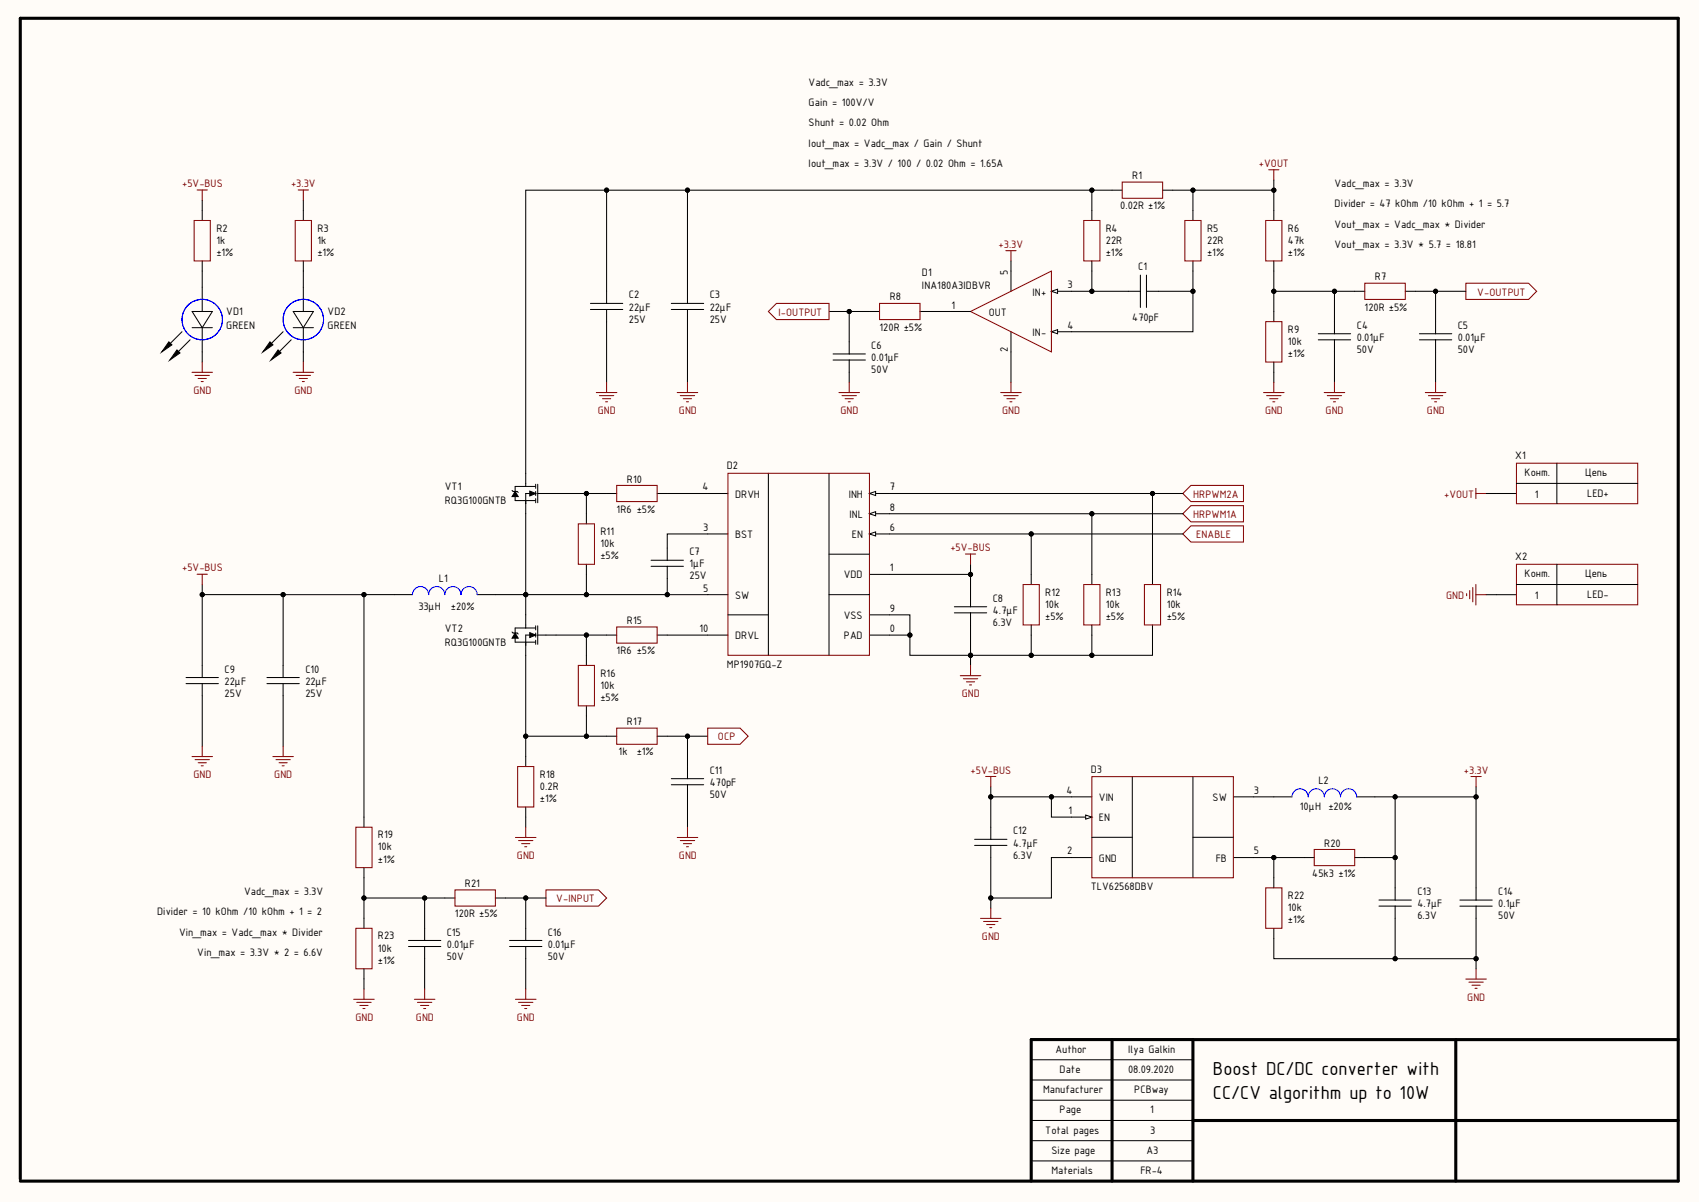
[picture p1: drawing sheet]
<svg xmlns="http://www.w3.org/2000/svg" width="420mm" height="297mm" viewBox="0 0 420 297" stroke-linecap="round" stroke-linejoin="round" font-family="sans-serif">
<defs><g id="words">
<g font-size="5">
<text x="299.5" y="265.4">Boost DC/DC converter with</text>
<text x="299.5" y="271.3">CC/CV algorithm up to 10W</text>
</g>
<g font-size="2.9">
<text x="199.7" y="21.2">Vadc_max = 3.3V</text>
<text x="199.7" y="26.2">Gain = 100V/V</text>
<text x="199.7" y="31.2">Shunt = 0.02 Ohm</text>
<text x="199.7" y="36.2">Iout_max = Vadc_max / Gain / Shunt</text>
<text x="199.7" y="41.2">Iout_max = 3.3V / 100 / 0.02 Ohm = 1.65A</text>
<text x="279.6" y="44.2">R1</text>
<text x="329.5" y="46.2">Vadc_max = 3.3V</text>
<text x="276.6" y="51.7">0.02R ±1%</text>
<text x="329.5" y="51.2">Divider = 47 kOhm /10 kOhm + 1 = 5.7</text>
<text x="53.4" y="57.2">R2</text>
<text x="78.4" y="57.2">R3</text>
<text x="273.1" y="57.2">R4</text>
<text x="298.1" y="57.2">R5</text>
<text x="318" y="57.2">R6</text>
<text x="329.5" y="56.2">Vout_max = Vadc_max * Divider</text>
<text x="53.4" y="63.2">±1%</text>
<text x="53.4" y="60.2">1k</text>
<text x="78.4" y="63.2">±1%</text>
<text x="78.4" y="60.2">1k</text>
<text x="273.1" y="63.2">±1%</text>
<text x="273.1" y="60.2">22R</text>
<text x="298.1" y="63.2">±1%</text>
<text x="298.1" y="60.2">22R</text>
<text x="318" y="63.2">±1%</text>
<text x="318" y="60.2">47k</text>
<text x="329.5" y="61.2">Vout_max = 3.3V * 5.7 = 18.81</text>
<text x="227.7" y="71.5">INA180A3IDBVR</text>
<text x="227.7" y="68.2">D1</text>
<text x="248.9" y="67.9" transform="rotate(-90 248.9 67.9)">5</text>
<text x="263.6" y="71.2">3</text>
<text x="281.1" y="66.7">C1</text>
<text x="339.5" y="69.2">R7</text>
<text x="55.9" y="77.7">VD1</text>
<text x="80.9" y="77.7">VD2</text>
<text x="155.3" y="76.7">22μF</text>
<text x="155.3" y="73.7">C2</text>
<text x="175.3" y="76.7">22μF</text>
<text x="175.3" y="73.7">C3</text>
<text x="219.7" y="74.2">R8</text>
<text x="234.9" y="76.2">1</text>
<text x="244.2" y="78">OUT</text>
<text x="255" y="73">IN+</text>
<text x="337" y="76.7">120R ±5%</text>
<text x="55.9" y="81.3">GREEN</text>
<text x="80.9" y="81.3">GREEN</text>
<text x="155.3" y="79.7">25V</text>
<text x="175.3" y="79.7">25V</text>
<text x="217.2" y="81.7">120R ±5%</text>
<text x="255" y="83">IN-</text>
<text x="263.6" y="81.2">4</text>
<text x="279.6" y="79.2">470pF</text>
<text x="318" y="82.2">R9</text>
<text x="335" y="81.2">C4</text>
<text x="360" y="81.2">C5</text>
<text x="215.2" y="89.1">0.01μF</text>
<text x="215.2" y="86.2">C6</text>
<text x="248.9" y="87" transform="rotate(-90 248.9 87)">2</text>
<text x="318" y="88.1">±1%</text>
<text x="318" y="85.2">10k</text>
<text x="335" y="87.2">50V</text>
<text x="335" y="84.1">0.01μF</text>
<text x="360" y="87.2">50V</text>
<text x="360" y="84.1">0.01μF</text>
<text x="215.2" y="92.2">50V</text>
<text x="374.2" y="113.4">X1</text>
<text x="154.8" y="119.1">R10</text>
<text x="179.5" y="115.8">D2</text>
<text x="376.5" y="117.6">Конт.</text>
<text x="391.4" y="117.6">Цепь</text>
<text x="109.8" y="124.4">RQ3G100GNTB</text>
<text x="109.8" y="121.1">VT1</text>
<text x="173.5" y="121.1">4</text>
<text x="181.5" y="122.9">DRVH</text>
<text x="209.6" y="122.9">INH</text>
<text x="219.7" y="121.1">7</text>
<text x="379" y="122.9">1</text>
<text x="391.9" y="122.6">LED+</text>
<text x="152.3" y="126.6">1R6 ±5%</text>
<text x="173.7" y="131.1">3</text>
<text x="209.8" y="127.9">INL</text>
<text x="219.7" y="131.1">6</text>
<text x="219.7" y="126.1">8</text>
<text x="148.3" y="135.1">10k</text>
<text x="148.3" y="132.1">R11</text>
<text x="170.3" y="137.1">C7</text>
<text x="181.5" y="132.8">BST</text>
<text x="210.3" y="132.8">EN</text>
<text x="108.4" y="143.6">L1</text>
<text x="148.3" y="138.1">±5%</text>
<text x="170.3" y="143.1">25V</text>
<text x="170.3" y="140.1">1μF</text>
<text x="208.4" y="142.8">VDD</text>
<text x="219.7" y="141">1</text>
<text x="374.2" y="138.3">X2</text>
<text x="376.5" y="142.6">Конт.</text>
<text x="391.4" y="142.6">Цепь</text>
<text x="173.7" y="146.1">5</text>
<text x="181.5" y="147.9">SW</text>
<text x="245.2" y="148.6">C8</text>
<text x="258.1" y="147.1">R12</text>
<text x="273.1" y="147.1">R13</text>
<text x="288.1" y="147.1">R14</text>
<text x="379" y="147.9">1</text>
<text x="391.9" y="147.6">LED-</text>
<text x="103.3" y="150.6">33μH</text>
<text x="111.3" y="150.6">±20%</text>
<text x="154.8" y="154.1">R15</text>
<text x="208.4" y="152.9">VSS</text>
<text x="219.7" y="151.1">9</text>
<text x="245.2" y="154.6">6.3V</text>
<text x="245.2" y="151.6">4.7μF</text>
<text x="258.1" y="153.1">±5%</text>
<text x="258.1" y="150.1">10k</text>
<text x="273.1" y="153.1">±5%</text>
<text x="273.1" y="150.1">10k</text>
<text x="288.1" y="153.1">±5%</text>
<text x="288.1" y="150.1">10k</text>
<text x="109.8" y="159.4">RQ3G100GNTB</text>
<text x="109.8" y="156.1">VT2</text>
<text x="152.3" y="161.6">1R6 ±5%</text>
<text x="172.7" y="156.1">10</text>
<text x="181.5" y="157.9">DRVL</text>
<text x="208.4" y="157.9">PAD</text>
<text x="219.7" y="156.1">0</text>
<text x="55.5" y="166.1">C9</text>
<text x="75.4" y="166.1">C10</text>
<text x="148.3" y="167.1">R16</text>
<text x="179.5" y="164.9">MP1907GQ-Z</text>
<text x="55.5" y="172.1">25V</text>
<text x="55.5" y="169">22μF</text>
<text x="75.4" y="172.1">25V</text>
<text x="75.4" y="169">22μF</text>
<text x="148.3" y="173">±5%</text>
<text x="148.3" y="170">10k</text>
<text x="154.8" y="179">R17</text>
<text x="152.8" y="186.5">1k</text>
<text x="157.2" y="186.5">±1%</text>
<text x="175.3" y="191">C11</text>
<text x="269.4" y="190.8">D3</text>
<text x="133.3" y="195">0.2R</text>
<text x="133.3" y="192">R18</text>
<text x="175.3" y="197">50V</text>
<text x="175.3" y="194">470pF</text>
<text x="263.4" y="196">4</text>
<text x="271.4" y="197.8">VIN</text>
<text x="299.4" y="197.8">SW</text>
<text x="309.6" y="196">3</text>
<text x="325.6" y="193.6">L2</text>
<text x="133.3" y="198">±1%</text>
<text x="263.9" y="201">1</text>
<text x="271.4" y="202.8">EN</text>
<text x="321" y="200">10μH ±20%</text>
<text x="93.3" y="210">10k</text>
<text x="93.3" y="207">R19</text>
<text x="250.2" y="209">4.7μF</text>
<text x="250.2" y="206">C12</text>
<text x="327" y="209">R20</text>
<text x="93.3" y="213">±1%</text>
<text x="250.2" y="212">6.3V</text>
<text x="263.5" y="211">2</text>
<text x="271.4" y="212.7">GND</text>
<text x="300.2" y="212.7">FB</text>
<text x="309.6" y="211">5</text>
<text x="60.3" y="221">Vadc_max = 3.3V</text>
<text x="114.8" y="219">R21</text>
<text x="269.4" y="219.8">TLV62568DBV</text>
<text x="318" y="222">R22</text>
<text x="324.1" y="216.5">45k3 ±1%</text>
<text x="350" y="221">C13</text>
<text x="370" y="221">C14</text>
<text x="38.8" y="225.9">Divider = 10 kOhm /10 kOhm + 1 = 2</text>
<text x="112.4" y="226.4">120R ±5%</text>
<text x="318" y="228">±1%</text>
<text x="318" y="225">10k</text>
<text x="350" y="227">6.3V</text>
<text x="350" y="224">4.7μF</text>
<text x="370" y="227">50V</text>
<text x="370" y="224">0.1μF</text>
<text x="44.2" y="231">Vin_max = Vadc_max * Divider</text>
<text x="93.3" y="231.9">R23</text>
<text x="110.3" y="234">0.01μF</text>
<text x="110.3" y="231">C15</text>
<text x="135.3" y="234">0.01μF</text>
<text x="135.3" y="231">C16</text>
<text x="48.7" y="236">Vin_max = 3.3V * 2 = 6.6V</text>
<text x="93.3" y="237.9">±1%</text>
<text x="93.3" y="235">10k</text>
<text x="110.3" y="236.9">50V</text>
<text x="135.3" y="236.9">50V</text>
<text x="260.6" y="259.9">Author</text>
<text x="278.6" y="259.9">Ilya Galkin</text>
<text x="257.6" y="269.9">Manufacturer</text>
<text x="261.7" y="264.9">Date</text>
<text x="278.6" y="264.9">08.09.2020</text>
<text x="280.1" y="269.9">PCBway</text>
<text x="261.7" y="274.9">Page</text>
<text x="284.1" y="274.9">1</text>
<text x="258.1" y="279.9">Total pages</text>
<text x="284.1" y="279.9">3</text>
<text x="259.6" y="284.9">Size page</text>
<text x="283.1" y="284.9">A3</text>
<text x="259.6" y="289.9">Materials</text>
<text x="281.6" y="289.9">FR-4</text>
</g>
<g font-size="2.9" fill="#800000">
<text x="310.9" y="41.2">+VOUT</text>
<text x="45" y="46.2">+5V-BUS</text>
<text x="71.9" y="46.2">+3.3V</text>
<text x="246.6" y="61.1">+3.3V</text>
<text x="192.2" y="78">I-OUTPUT</text>
<text x="364.8" y="73">V-OUTPUT</text>
<text x="47.8" y="97.2">GND</text>
<text x="72.7" y="97.2">GND</text>
<text x="147.6" y="102.2">GND</text>
<text x="167.6" y="102.2">GND</text>
<text x="207.6" y="102.2">GND</text>
<text x="247.5" y="102.2">GND</text>
<text x="312.4" y="102.2">GND</text>
<text x="327.3" y="102.2">GND</text>
<text x="352.4" y="102.2">GND</text>
<text x="294.6" y="122.9">HRPWM2A</text>
<text x="356.6" y="122.9">+VOUT</text>
<text x="294.6" y="127.9">HRPWM1A</text>
<text x="234.7" y="136.1">+5V-BUS</text>
<text x="295.4" y="132.8">ENABLE</text>
<text x="45" y="141">+5V-BUS</text>
<text x="357.1" y="147.9">GND</text>
<text x="237.5" y="172.2">GND</text>
<text x="177.3" y="182.8">OCP</text>
<text x="239.7" y="191">+5V-BUS</text>
<text x="361.5" y="191">+3.3V</text>
<text x="47.8" y="192.1">GND</text>
<text x="67.7" y="192.1">GND</text>
<text x="127.7" y="212.2">GND</text>
<text x="167.6" y="212.2">GND</text>
<text x="137.4" y="222.7">V-INPUT</text>
<text x="242.5" y="232.1">GND</text>
<text x="362.3" y="247.1">GND</text>
<text x="87.8" y="252.1">GND</text>
<text x="102.7" y="252.1">GND</text>
<text x="127.7" y="252.1">GND</text>
</g>
</g></defs>
<g fill="#fffcf8">
<path d="M0 0h419.4v296.6h-419.4z" fill-rule="evenodd"/>
<path d="M0 0h419.4v296.6h-419.4z" fill-rule="evenodd"/>
</g>
<path d="M274.6 256.7v34.9M294.6 256.7v34.9M359.5 256.7v34.9M414.4 256.7h-159.7v34.9M294.6 276.7h119.8M5 291.1v-286.6h409.4v287.1h-409.4" fill="none" stroke="#000" stroke-width=".76"/>
<g fill="none" stroke="#000" stroke-width=".25">
<path d="M129.8 126.8v20h15v-5M137.3 121.9h7.5M149.8 121.9h-5v4.9M219.7 131.8h35v10M219.7 126.9h49.9v14.9M122.3 146.8h7.5v5M137.3 156.8h7.5v5M144.8 156.8h5M219.7 141.8h20v5M239.7 154.3v7.5h-15v-5h-5M254.7 156.8v5M269.6 156.8v5h-29.9v2.5"/>
<path d="M69.9 171.8v12.5M129.8 161.8v20h15v-5M254.7 276.7h39.9M254.7 271.7h39.9M254.7 266.7h39.9M254.7 261.7h39.9M254.7 286.6h39.9M254.7 281.6h39.9"/>
<circle cx="144.8" cy="121.9" r=".51"/>
<circle cx="254.7" cy="131.8" r=".51"/>
<circle cx="269.6" cy="126.9" r=".51"/>
<circle cx="129.8" cy="146.8" r=".51"/>
<circle cx="144.8" cy="156.8" r=".51"/>
<circle cx="144.8" cy="146.8" r=".51"/>
<circle cx="224.7" cy="156.8" r=".51"/>
<circle cx="239.7" cy="141.8" r=".51"/>
<circle cx="239.7" cy="161.8" r=".51"/>
<circle cx="254.7" cy="161.8" r=".51"/>
<circle cx="269.6" cy="161.8" r=".51"/>
<circle cx="129.8" cy="181.8" r=".51"/>
<circle cx="144.8" cy="181.8" r=".51"/>
</g>
<g fill="#000">
<circle cx="144.8" cy="121.9" r=".51"/>
<circle cx="254.7" cy="131.8" r=".51"/>
<circle cx="269.6" cy="126.9" r=".51"/>
<circle cx="129.8" cy="146.8" r=".51"/>
<circle cx="144.8" cy="156.8" r=".51"/>
<circle cx="144.8" cy="146.8" r=".51"/>
<circle cx="224.7" cy="156.8" r=".51"/>
<circle cx="239.7" cy="141.8" r=".51"/>
<circle cx="239.7" cy="161.8" r=".51"/>
<circle cx="254.7" cy="161.8" r=".51"/>
<circle cx="269.6" cy="161.8" r=".51"/>
<circle cx="129.8" cy="181.8" r=".51"/>
<circle cx="144.8" cy="181.8" r=".51"/>
</g>
<path d="M237.1 166.8h5.1M237.9 167.6h3.5M238.7 168.4h2M239.4 169.1h.5M239.7 164.3v2.5M67.4 186.8h5.1M68.1 187.6h3.6M68.9 188.3h2M69.7 189.1h.5M69.9 184.3v2.5" fill="none" stroke="#800000" stroke-width=".25"/>
<path d="M294.1 119.9h13v4h-13l-2-2z" fill-rule="evenodd" fill="#fff"/>
<path d="M294.1 119.9h13v4h-13l-2-2z" fill="none" stroke="#800000" stroke-width=".25"/>
<path d="M294.1 124.9h13v4h-13l-2-2z" fill-rule="evenodd" fill="#fff"/>
<path d="M152.3 119.9h10v4h-10zM142.8 129.3h4v10h-4zM238.4 136.8h2.5M239.7 136.8v2.5M294.1 124.9h13v4h-13l-2-2zM152.3 154.8h10v4h-10zM252.7 144.3h4v10h-4zM267.6 144.3h4v10h-4zM142.8 164.3h4v10h-4z" fill="none" stroke="#800000" stroke-width=".25"/>
<g fill="none" stroke="#000" stroke-width=".25">
<path d="M144.8 126.8v2.5M144.8 139.3v2.5M149.8 121.9h2.5M160.8 139.8h8M160.8 138.3h8M162.3 121.9h17.5M164.8 139.8v3M179.8 131.8h-15v6.5M214.7 131.8h5M239.7 139.3v2.5M149.8 156.8h2.5M162.3 156.8h12.5"/>
<path d="M174.8 146.8h5M214.7 141.8h5M219.7 151.8h5v5M254.7 141.8v2.5M254.7 154.3v2.5M269.6 141.8v2.5M269.6 154.3v2.5M144.8 161.8v2.5M144.8 174.3v2.5"/>
<circle cx="224.7" cy="156.8" r=".51"/>
<circle cx="239.7" cy="141.8" r=".51"/>
</g>
<g fill="#000">
<circle cx="224.7" cy="156.8" r=".51"/>
<circle cx="239.7" cy="141.8" r=".51"/>
</g>
<path d="M214.7 131.8l1.5-.5v1z" fill="#f8fcff"/>
<path d="M214.7 131.8l1.5-.5v1zM214.7 121.9h5" fill="none" stroke="#000" stroke-width=".25"/>
<path d="M214.7 121.9l1.5-.6v1.1z" fill="#f8fcff"/>
<path d="M214.7 121.9l1.5-.6v1.1zM214.7 126.9h5" fill="none" stroke="#000" stroke-width=".25"/>
<path d="M214.7 126.9l1.5-.6v1.1z" fill="#f8fcff"/>
<g fill="none" stroke="#000" stroke-width=".25">
<path d="M189.7 116.9v44.9M204.7 116.9v44.9M204.7 136.8h10M214.7 126.9l1.5-.6v1.1zM219.7 121.9h64.9v22.4M269.6 126.9h22.5M284.6 121.9h7.5M174.8 156.8h5M179.8 151.8h9.9M204.7 146.8h10M214.7 151.8h5M214.7 156.8h5"/>
<path d="M284.6 154.3v7.5h-15"/>
<circle cx="269.6" cy="126.9" r=".51"/>
<circle cx="284.6" cy="121.9" r=".51"/>
<circle cx="269.6" cy="161.8" r=".51"/>
</g>
<path d="M179.8 116.9h34.9v44.9h-34.9zM282.6 144.3h4v10h-4z" fill="none" stroke="#800000" stroke-width=".25"/>
<g fill="#000">
<circle cx="269.6" cy="126.9" r=".51"/>
<circle cx="284.6" cy="121.9" r=".51"/>
<circle cx="269.6" cy="161.8" r=".51"/>
</g>
<path d="M294.1 129.8h13v4h-13l-2-2z" fill-rule="evenodd" fill="#fff"/>
<path d="M313.3 41.9h2.5M314.6 41.9v2.6M312.6 79.4h4v10h-4zM294.1 129.8h13v4h-13l-2-2zM127.3 206.8h5.1M128.1 207.5h3.5M128.8 208.3h2M129.6 209.1h.5M129.8 204.3v2.5" fill="none" stroke="#800000" stroke-width=".25"/>
<g fill="none" stroke="#000" stroke-width=".25">
<path d="M145.8 76.4h8M145.8 74.9h8M149.8 71.9v3M149.8 76.4v3M314.6 76.9v2.5M354.5 79.4v3M314.6 89.4v2.5M350.5 83.9h8M350.5 82.4h8M354.5 83.9v3M129.8 116.9v3.2M132.3 119.6v1"/>
<path d="M132.8 119.6v4.5M126.4 121.1l.3 .2h1l.3 .3M127.2 121.3l.8 1.3h-1.6zM127.2 122.6v1h5M130.8 121.3l1.5 .6-1.5 .6zM132.2 121.9h-2.4v4.9M132.2 120.1h-5v1.2M132.3 121.3v1.1M132.3 123.1v1M132.8 121.9h4.5M254.7 131.8h37.4M49.9 144.3v2.5"/>
<path d="M97.4 146.8h4.5M117.8 146.8h4.5M126.4 156l.3 .3h1l.3 .3M127.2 156.3l.8 1.3h-1.6zM127.2 157.6v1h5M129.8 151.8v3.3M130.8 156.2l1.5 .6-1.5 .6zM132.2 156.8h-2.4v5M132.2 155.1h-5v1.2M132.3 154.5v1M132.3 156.3v1M132.3 158.1v1"/>
<path d="M132.8 154.5v4.6M132.8 156.8h4.5M129.8 201.8v2.5"/>
<circle cx="254.7" cy="131.8" r=".51"/>
<circle cx="49.9" cy="146.8" r=".51"/>
</g>
<g fill="#000">
<circle cx="254.7" cy="131.8" r=".51"/>
<circle cx="49.9" cy="146.8" r=".51"/>
</g>
<path d="M127.2 121.3l.8 1.3h-1.6zM130.8 121.3l1.5 .6-1.5 .6zM127.2 156.3l.8 1.3h-1.6zM130.8 156.2l1.5 .6-1.5 .6z" fill="#000"/>
<path d="M101.9 146.8a2 2 0 0 1 2-2 2 2 0 0 1 2 2 2 2 0 0 1 2-2 2 2 0 0 1 2 2 2 2 0 0 1 1.9-2 2 2 0 0 1 2 2 2 2 0 0 1 2-2 2 2 0 0 1 2 2" fill="none" stroke="#00f" stroke-width=".25"/>
<path d="M362 69.9h15.5l2 2-2 2h-15.5z" fill-rule="evenodd" fill="#fff"/>
<g fill="none" stroke="#800000" stroke-width=".25">
<path d="M312.6 54.4h4v10h-4zM337 69.9h10v4h-10zM362 69.9h15.5l2 2-2 2h-15.5zM147.3 96.9h5M148 97.7h3.6M148.8 98.4h2M149.5 99.2h.5M149.8 94.4v2.5M167.2 96.9h5.1M168 97.7h3.5M168.8 98.4h2M169.5 99.2h.5"/>
<path d="M169.8 94.4v2.5M312 96.9h5.1M312.8 97.7h3.5M313.5 98.5h2.1M314.3 99.2h.5M314.6 94.4v2.5M327 96.9h5.1M327.8 97.7h3.5M328.5 98.5h2.1M329.3 99.2h.5M329.5 94.4v2.5M352 96.9h5"/>
<path d="M352.7 97.7h3.6M353.5 98.5h2M354.3 99.2h.5M354.5 94.4v2.5"/>
</g>
<g fill="none" stroke="#000" stroke-width=".25">
<path d="M149.8 47v24.9M169.8 47v27.9M274.6 47h-144.8v69.9M314.6 51.9v2.5M149.8 79.4v15M165.8 76.4h8M165.8 74.9h8M169.8 76.4v18M259.6 71.9h5M314.6 64.4v12.5M314.6 71.9h22.4M329.5 71.9v10.5"/>
<path d="M347 71.9h7.5v7.5M354.5 71.9h7.5M249.7 81.9v5M314.6 91.9v2.5M325.5 83.9h8M325.5 82.4h8M329.5 83.9v10.5M354.5 86.9v7.5"/>
<circle cx="149.8" cy="47" r=".51"/>
<circle cx="169.8" cy="47" r=".51"/>
<circle cx="269.6" cy="47" r=".51"/>
<circle cx="314.6" cy="71.9" r=".51"/>
<circle cx="329.5" cy="71.9" r=".51"/>
<circle cx="354.5" cy="71.9" r=".51"/>
</g>
<g fill="#000">
<circle cx="149.8" cy="47" r=".51"/>
<circle cx="169.8" cy="47" r=".51"/>
<circle cx="269.6" cy="47" r=".51"/>
<circle cx="314.6" cy="71.9" r=".51"/>
<circle cx="329.5" cy="71.9" r=".51"/>
<circle cx="354.5" cy="71.9" r=".51"/>
</g>
<path d="M259.6 71.9l1.6-.5v1z" fill="#f8fcff"/>
<path d="M259.6 71.9l1.6-.5v1zM259.6 81.9h5" fill="none" stroke="#000" stroke-width=".25"/>
<path d="M259.6 81.9l1.6-.5v1z" fill="#f8fcff"/>
<g fill="none" stroke="#000" stroke-width=".25">
<path d="M269.6 47v7.4M274.6 47h2.5M287.1 47h7.5v7.4M294.6 47h20v4.9M314.6 44.5v2.5M204.7 76.9h5M217.2 76.9h-7.5v10.5M227.2 76.9h12.5M249.7 64.4v7.5M269.6 64.4v7.5h-5M269.6 71.9h12M281.6 67.9v8"/>
<path d="M283.1 71.9h11.5M283.1 67.9v8M294.6 71.9v10h-30M294.6 64.4v7.5M205.7 88.9h8M205.7 87.4h8M209.7 88.9v5.5M249.7 86.9v7.5M259.6 81.9l1.6-.5v1z"/>
<circle cx="269.6" cy="47" r=".51"/>
<circle cx="294.6" cy="47" r=".51"/>
<circle cx="314.6" cy="47" r=".51"/>
<circle cx="209.7" cy="76.9" r=".51"/>
<circle cx="269.6" cy="71.9" r=".51"/>
<circle cx="294.6" cy="71.9" r=".51"/>
</g>
<path d="M239.7 76.9l19.9-10v20z" fill="none" stroke="#980000" stroke-width=".25"/>
<g fill="none" stroke="#800000" stroke-width=".25">
<path d="M267.6 54.4h4v10h-4zM277.1 45h10v4h-10zM292.6 54.4h4v10h-4zM217.2 74.9h10v4h-10zM248.4 61.9h2.5M249.7 61.9v2.5M207.2 96.9h5M207.9 97.7h3.6M208.7 98.5h2M209.5 99.2h.5M209.7 94.4v2.5M247.1 96.9h5.1"/>
<path d="M247.9 97.7h3.5M248.6 98.5h2.1M249.4 99.2h.5M249.7 94.4v2.5"/>
</g>
<g fill="#000">
<circle cx="269.6" cy="47" r=".51"/>
<circle cx="294.6" cy="47" r=".51"/>
<circle cx="314.6" cy="47" r=".51"/>
<circle cx="209.7" cy="76.9" r=".51"/>
<circle cx="269.6" cy="71.9" r=".51"/>
<circle cx="294.6" cy="71.9" r=".51"/>
</g>
<path d="M191.7 74.9h13v4h-13l-2-2z" fill-rule="evenodd" fill="#fff"/>
<path d="M191.7 74.9h13v4h-13l-2-2zM47.4 186.8h5.1M48.2 187.6h3.5M48.9 188.3h2.1M49.7 189.1h.5M49.9 184.3v2.5" fill="none" stroke="#800000" stroke-width=".25"/>
<g fill="none" stroke="#000" stroke-width=".25">
<path d="M49.9 70.9v6M49.9 80.9v6M69.9 146.8h-20v20.5M45.9 168.8h8M45.9 167.3h8M49.9 168.8v15.5M65.9 168.8h8M65.9 167.3h8M69.9 164.3v3M69.9 168.8v3"/>
<circle cx="49.9" cy="146.8" r=".51"/>
<circle cx="69.9" cy="146.8" r=".51"/>
</g>
<g fill="#000">
<circle cx="49.9" cy="146.8" r=".51"/>
<circle cx="69.9" cy="146.8" r=".51"/>
</g>
<path d="M47.4 76.9h5l-2.5 4zM44.9 81.9l-3 3M46.9 83.9l-3 3M47.4 80.9h5" fill="none" stroke="#030000" stroke-width=".25"/>
<circle cx="49.9" cy="78.9" r="5" fill="none" stroke="#00f" stroke-width=".25"/>
<path d="M43.7 86.4l.7 .7-2.5 1.8z" fill="#030000"/>
<path d="M43.7 86.4l.7 .7-2.5 1.8z" fill="none" stroke="#030000" stroke-width=".25"/>
<path d="M41.7 84.4l.8 .8-2.5 1.7z" fill="#030000"/>
<path d="M72.4 76.9h5l-2.5 4zM41.7 84.4l.8 .8-2.5 1.7zM69.9 81.9l-3 3M71.9 83.9l-3 3M72.4 80.9h5" fill="none" stroke="#030000" stroke-width=".25"/>
<path d="M49.9 49.4v5M49.9 64.4v6.5M74.9 70.9v6M49.9 86.9v2.5M74.9 80.9v6" fill="none" stroke="#000" stroke-width=".25"/>
<path d="M47.9 54.4h4v10h-4zM47.4 91.9h5.1M48.2 92.7h3.5M48.9 93.5h2.1M49.7 94.2h.5M49.9 89.4v2.5" fill="none" stroke="#800000" stroke-width=".25"/>
<circle cx="74.9" cy="78.9" r="5" fill="none" stroke="#00f" stroke-width=".25"/>
<path d="M68.7 86.4l.7 .7-2.5 1.8z" fill="#030000"/>
<path d="M68.7 86.4l.7 .7-2.5 1.8z" fill="none" stroke="#030000" stroke-width=".25"/>
<path d="M66.7 84.4l.7 .8-2.5 1.7z" fill="#030000"/>
<path d="M66.7 84.4l.7 .8-2.5 1.7z" fill="none" stroke="#030000" stroke-width=".25"/>
<path d="M74.9 49.4v2.5M74.9 66.9v4M74.9 86.9v2.5" fill="none" stroke="#000" stroke-width=".25"/>
<path d="M72.4 91.9h5M73.1 92.7h3.6M73.9 93.5h2M74.7 94.2h.5M74.9 89.4v2.5" fill="none" stroke="#800000" stroke-width=".25"/>
<path d="M134.8 219.7h13l2 2-2 2h-13z" fill-rule="evenodd" fill="#fff"/>
<g fill="none" stroke="#800000" stroke-width=".25">
<path d="M87.9 204.3h4v9.9h-4zM112.4 219.7h9.9v4h-9.9zM134.8 219.7h13l2 2-2 2h-13zM87.9 229.2h4v10h-4zM87.3 246.7h5.1M88.1 247.5h3.6M88.9 248.3h2M89.6 249h.5M89.9 244.2v2.5M102.3 246.7h5.1M103.1 247.5h3.5M103.8 248.3h2.1"/>
<path d="M104.6 249h.5M104.9 244.2v2.5M127.3 246.7h5.1M128.1 247.5h3.5M128.8 248.3h2M129.6 249h.5M129.8 244.2v2.5"/>
</g>
<g fill="none" stroke="#000" stroke-width=".25">
<path d="M89.9 146.8h7.5M235.7 151.3h8M235.7 149.8h8M239.7 146.8v3M239.7 151.3v3M69.9 164.3v-17.5h20v57.5M89.9 214.2v7.5M240.7 208.7h8M240.7 207.2h8M244.7 204.3v2.9M244.7 208.7v3M264.6 201.8h5"/>
<path d="M89.9 226.7v2.5M89.9 239.2v5M100.9 233.7h8M100.9 232.2h8M104.9 221.7v10.5M104.9 233.7v10.5M109.9 221.7h2.5M122.3 221.7h7.5M125.8 233.7h8M125.8 232.2h8M129.8 233.7v10.5M134.8 221.7h-5v10.5"/>
<circle cx="69.9" cy="146.8" r=".51"/>
<circle cx="89.9" cy="146.8" r=".51"/>
<circle cx="89.9" cy="221.7" r=".51"/>
<circle cx="104.9" cy="221.7" r=".51"/>
<circle cx="129.8" cy="221.7" r=".51"/>
</g>
<g fill="#000">
<circle cx="69.9" cy="146.8" r=".51"/>
<circle cx="89.9" cy="146.8" r=".51"/>
<circle cx="89.9" cy="221.7" r=".51"/>
<circle cx="104.9" cy="221.7" r=".51"/>
<circle cx="129.8" cy="221.7" r=".51"/>
</g>
<path d="M268.1 201.2l1.5 .6-1.5 .5z" fill="#f8fcff"/>
<g fill="none" stroke="#000" stroke-width=".25">
<path d="M74.9 51.9v2.5M74.9 64.4v2.5M374.5 119.4h29.9M384.5 114.4v10M367 121.9h7.5M384.5 139.3v10M367 146.8h7.5M374.5 144.3h29.9M129.8 181.8v7.5M129.8 199.3v2.5M144.8 181.8h7.5M162.3 181.8h7.5v10.5"/>
<path d="M165.8 192.3h8M165.8 193.8h8M169.8 193.8v10.5M169.8 181.8h5M244.7 194.3v2.5M259.6 196.8h-14.9v7.5M269.6 196.8h-10v5h5M279.6 191.8v24.9M294.6 191.8v24.9M304.6 196.8h10M339.5 196.8h5v14.9M344.5 196.8h20v25.4"/>
<path d="M364.5 194.3v2.5M244.7 211.7v10h14.9v-10h10M268.1 201.2l1.5 .6-1.5 .5zM269.6 206.7h10M294.6 206.7h10M304.6 211.7h10v7.5M314.6 211.7h9.9M334.5 211.7h10v10.5M109.9 221.7h-20v5M244.7 221.7v2.5M340.5 223.7h8M340.5 222.2h8"/>
<path d="M344.5 223.7v13h-29.9v-7.5M360.5 223.7h8M360.5 222.2h8M364.5 223.7v13h-20M364.5 236.7v2.5"/>
<circle cx="129.8" cy="181.8" r=".51"/>
<circle cx="144.8" cy="181.8" r=".51"/>
<circle cx="169.8" cy="181.8" r=".51"/>
<circle cx="244.7" cy="196.8" r=".51"/>
<circle cx="259.6" cy="196.8" r=".51"/>
<circle cx="344.5" cy="196.8" r=".51"/>
<circle cx="364.5" cy="196.8" r=".51"/>
<circle cx="314.6" cy="211.7" r=".51"/>
<circle cx="344.5" cy="211.7" r=".51"/>
<circle cx="89.9" cy="221.7" r=".51"/>
<circle cx="104.9" cy="221.7" r=".51"/>
<circle cx="244.7" cy="221.7" r=".51"/>
<circle cx="344.5" cy="236.7" r=".51"/>
<circle cx="364.5" cy="236.7" r=".51"/>
</g>
<g fill="none" stroke="#800000" stroke-width=".25">
<path d="M48.7 46.9h2.5M49.9 46.9v2.5M72.9 54.4h4v10h-4zM73.6 46.9h2.6M74.9 46.9v2.5M374.5 114.4h29.9v10h-29.9zM364.5 120.6v2.5M364.5 121.9h2.5M374.5 139.3h29.9v10h-29.9zM48.7 141.8h2.5M49.9 141.8v2.5M362.2 146.6v.5"/>
<path d="M362.9 145.8v2.1M363.7 145.1v3.5M364.5 144.3v5.1M364.5 146.8h2.5M152.3 179.8h10v4h-10zM127.8 189.3h4v10h-4zM243.4 191.7h2.5M244.7 191.7v2.6M269.6 191.8h35v24.9h-35zM363.2 191.7h2.6M364.5 191.7v2.6M167.2 206.8h5.1"/>
<path d="M168 207.5h3.5M168.8 208.3h2M169.5 209.1h.5M169.8 204.3v2.5M312.6 219.2h4v10h-4zM324.5 209.7h10v4h-10zM242.1 226.8h5.1M242.9 227.5h3.5M243.7 228.3h2M244.4 229h.5M244.7 224.2v2.6M364.5 239.2v2.6"/>
<path d="M362 241.8h5M362.7 242.5h3.6M363.5 243.3h2M364.3 244h.5"/>
</g>
<g fill="#000">
<circle cx="129.8" cy="181.8" r=".51"/>
<circle cx="144.8" cy="181.8" r=".51"/>
<circle cx="169.8" cy="181.8" r=".51"/>
<circle cx="244.7" cy="196.8" r=".51"/>
<circle cx="259.6" cy="196.8" r=".51"/>
<circle cx="344.5" cy="196.8" r=".51"/>
<circle cx="364.5" cy="196.8" r=".51"/>
<circle cx="314.6" cy="211.7" r=".51"/>
<circle cx="344.5" cy="211.7" r=".51"/>
<circle cx="89.9" cy="221.7" r=".51"/>
<circle cx="104.9" cy="221.7" r=".51"/>
<circle cx="244.7" cy="221.7" r=".51"/>
<circle cx="344.5" cy="236.7" r=".51"/>
<circle cx="364.5" cy="236.7" r=".51"/>
</g>
<path d="M174.8 179.8h7.9l2 2-2 2h-7.9z" fill-rule="evenodd" fill="#fff"/>
<path d="M174.8 179.8h7.9l2 2-2 2h-7.9z" fill="none" stroke="#800000" stroke-width=".25"/>
<g fill="none" stroke="#000" stroke-width=".25">
<path d="M144.8 146.8h30M164.8 142.8v4M314.6 196.8h4.5M335 196.8h4.5"/>
<circle cx="144.8" cy="146.8" r=".51"/>
<circle cx="164.8" cy="146.8" r=".51"/>
</g>
<g fill="#000">
<circle cx="144.8" cy="146.8" r=".51"/>
<circle cx="164.8" cy="146.8" r=".51"/>
</g>
<path d="M319.1 196.8a2 2 0 0 1 2-2 2 2 0 0 1 1.9 2 2 2 0 0 1 2-2 2 2 0 0 1 2 2 2 2 0 0 1 2-2 2 2 0 0 1 2 2 2 2 0 0 1 2-2 2 2 0 0 1 2 2" fill="none" stroke="#00f" stroke-width=".25"/>
<use href="#words"/>
</svg>
